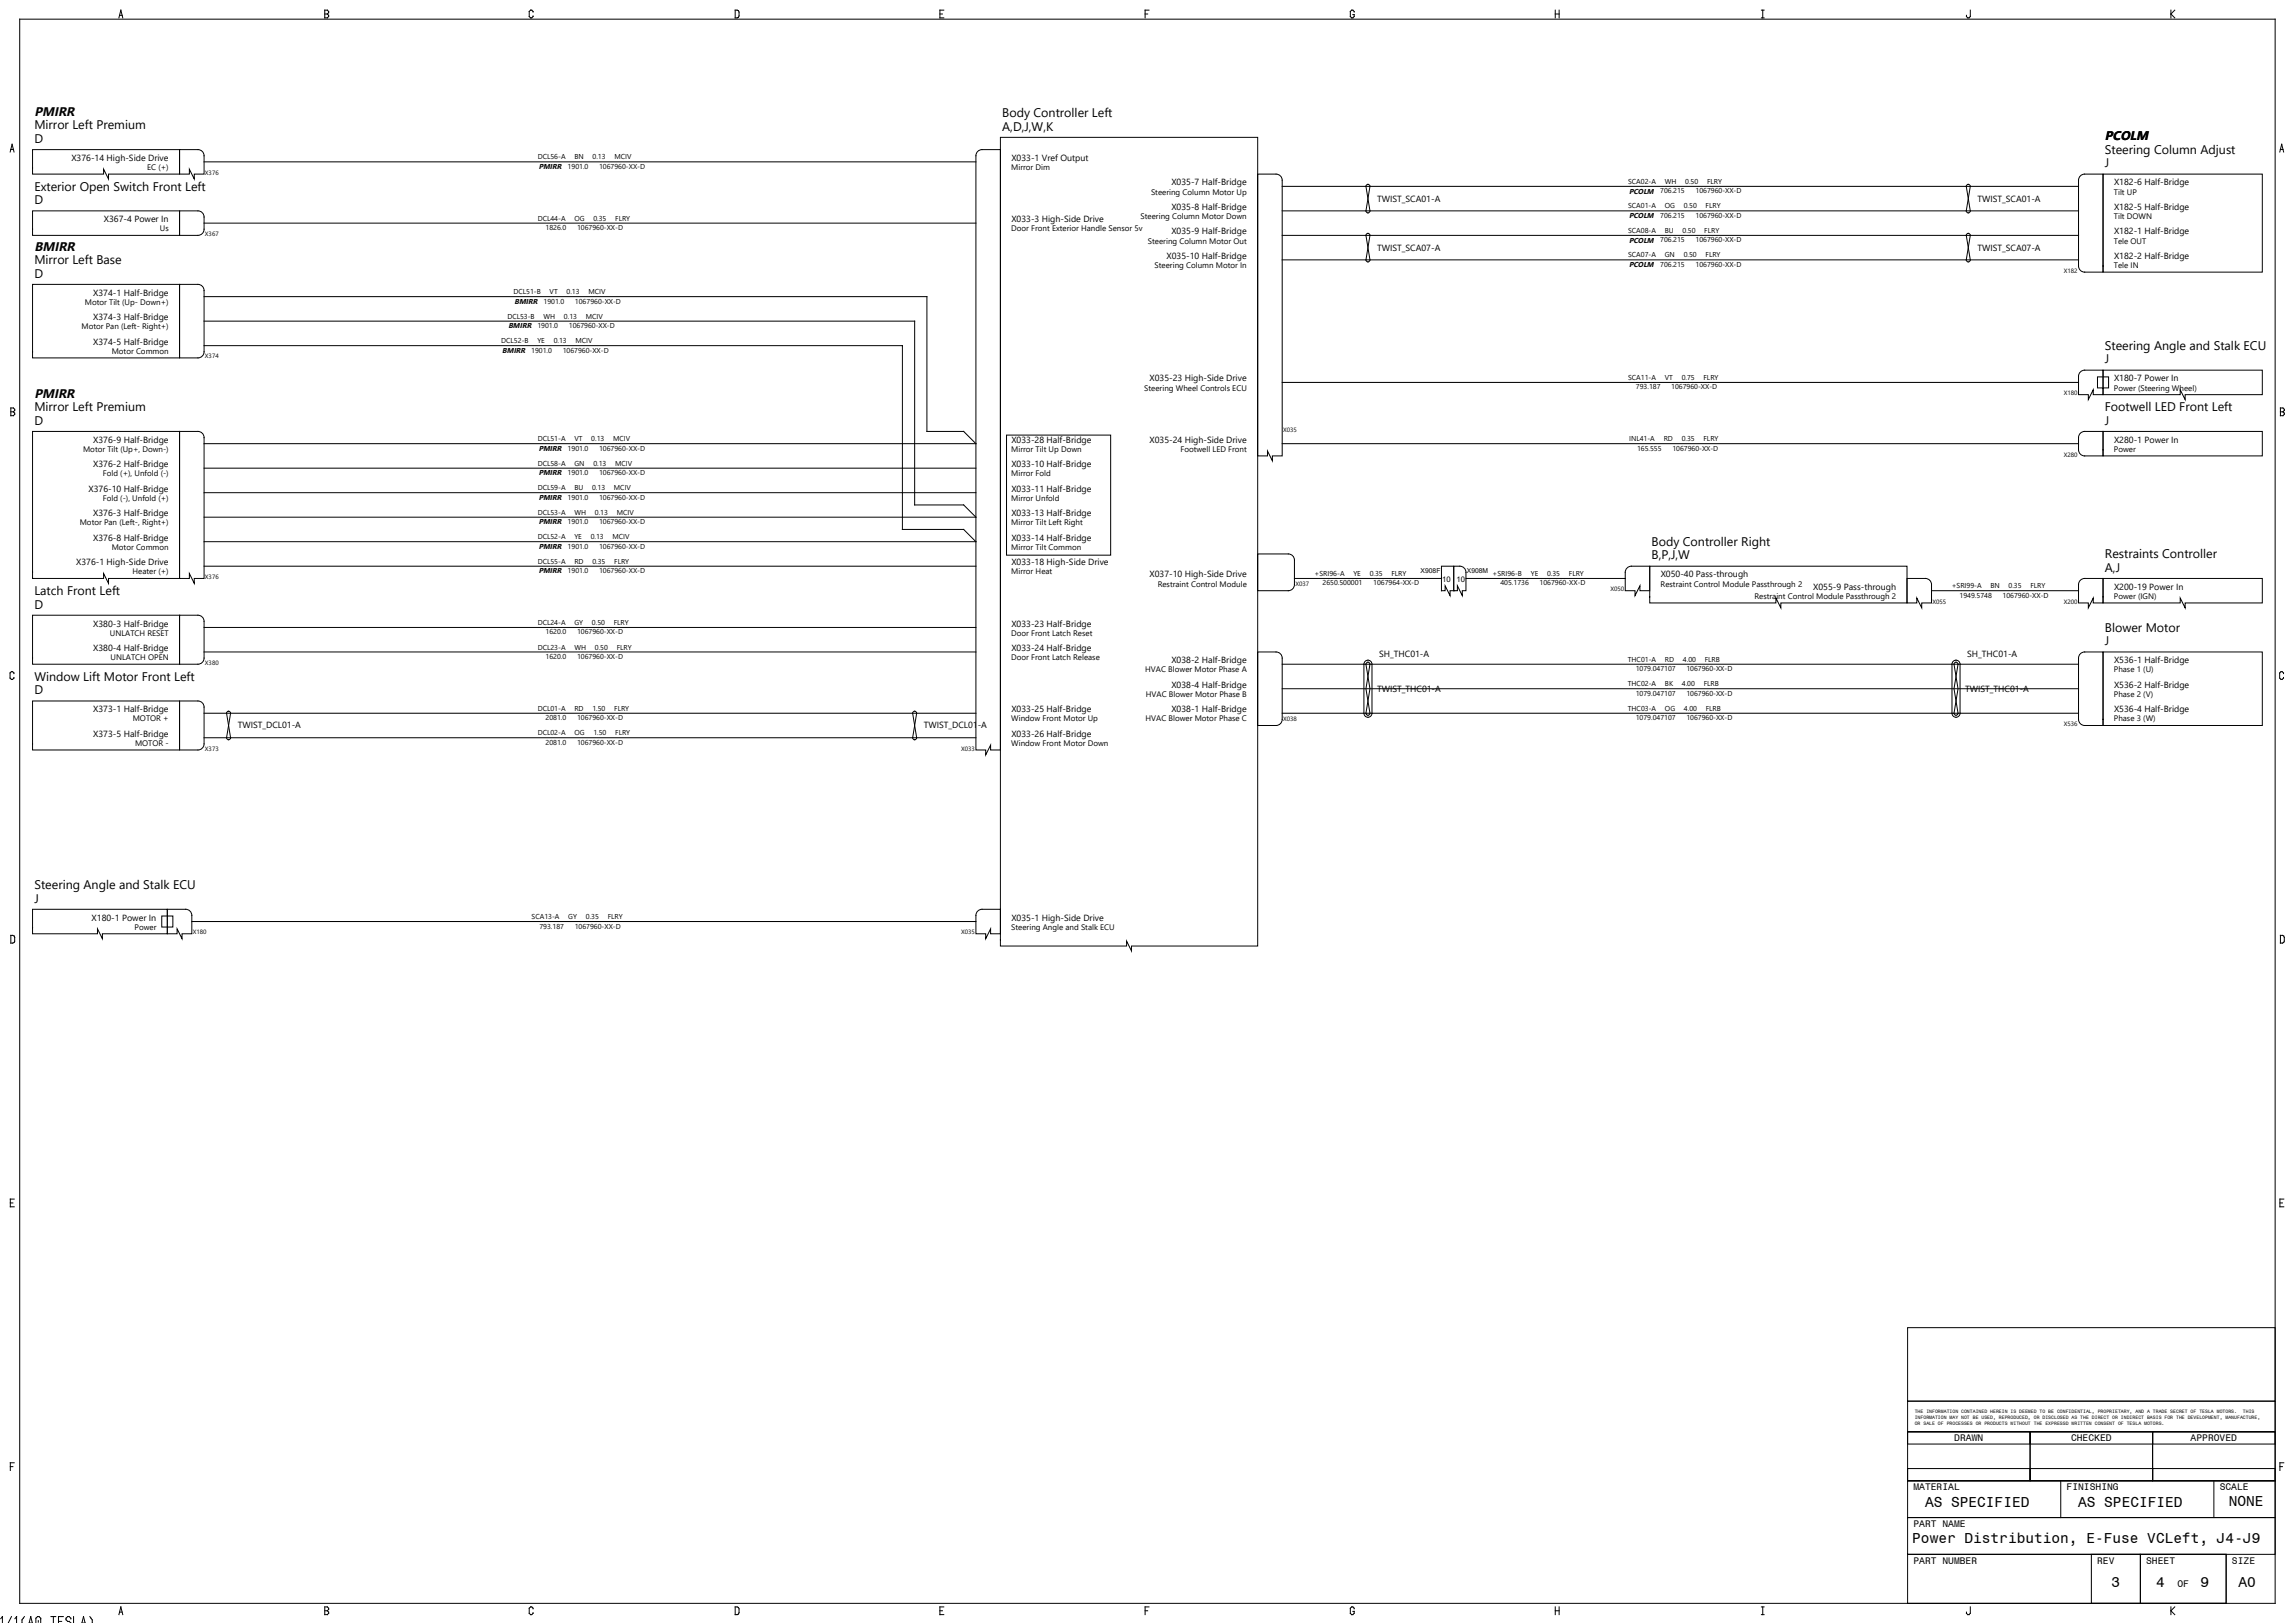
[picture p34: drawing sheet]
<svg xmlns="http://www.w3.org/2000/svg" width="1189mm" height="841mm" viewBox="0 0 1189 841" stroke-linecap="round" stroke-linejoin="round" font-family="sans-serif">
<defs><g id="words">
<g font-size="7.5">
<text x="998" y="781">AS SPECIFIED</text>
<text x="1077" y="781">AS SPECIFIED</text>
<text x="1155" y="781">NONE</text>
<text x="991" y="799">Power Distribution, E-Fuse VCLeft, J4-J9</text>
<text x="1094" y="822">3</text>
<text x="1117" y="822">4</text>
<text x="1140" y="822">9</text>
<text x="1160" y="822">A0</text>
</g>
<g font-size="6.6">
<text x="18" y="60">PMIRR</text>
<text x="1091" y="73">PCOLM</text>
<text x="18" y="130">BMIRR</text>
<text x="18" y="206">PMIRR</text>
</g>
<g font-size="6.5">
<text x="519" y="61">Body Controller Left</text>
<text x="18" y="67">Mirror Left Premium</text>
<text x="519" y="68">A,D,J,W,K</text>
<text x="18" y="74">D</text>
<text x="1091" y="80">Steering Column Adjust</text>
<text x="1091" y="87">J</text>
<text x="18" y="99">Exterior Open Switch Front Left</text>
<text x="18" y="106">D</text>
<text x="18" y="137">Mirror Left Base</text>
<text x="18" y="144">D</text>
<text x="1091" y="181">Steering Angle and Stalk ECU</text>
<text x="1091" y="188">J</text>
<text x="18" y="213">Mirror Left Premium</text>
<text x="1091" y="213">Footwell LED Front Left</text>
<text x="18" y="220">D</text>
<text x="1091" y="220">J</text>
<text x="856" y="283">Body Controller Right</text>
<text x="856" y="290">B,P,J,W</text>
<text x="1091" y="289">Restraints Controller</text>
<text x="1091" y="296">A,J</text>
<text x="18" y="308">Latch Front Left</text>
<text x="18" y="315">D</text>
<text x="1091" y="327">Blower Motor</text>
<text x="1091" y="334">J</text>
<text x="18" y="353">Window Lift Motor Front Left</text>
<text x="18" y="360">D</text>
<text x="18" y="461">Steering Angle and Stalk ECU</text>
<text x="18" y="468">J</text>
</g>
<g font-size="5">
<text x="1013" y="747">DRAWN</text>
<text x="1073" y="747">CHECKED</text>
<text x="1135" y="747">APPROVED</text>
<text x="992" y="772">MATERIAL</text>
<text x="1071" y="772">FINISHING</text>
<text x="1150" y="772">SCALE</text>
<text x="992" y="791">PART NAME</text>
<text x="992" y="810">PART NUMBER</text>
<text x="1087" y="810">REV</text>
<text x="1112" y="810">SHEET</text>
<text x="1157" y="810">SIZE</text>
<text x="1128" y="822">OF</text>
</g>
<g font-size="4.6">
<text x="37" y="83">X376-14 High-Side Drive</text>
<text x="524" y="83">X033-1 Vref Output</text>
<text x="607" y="96">X035-7 Half-Bridge</text>
<text x="1096" y="96">X182-6 Half-Bridge</text>
<text x="714" y="104">TWIST_SCA01-A</text>
<text x="1025" y="104">TWIST_SCA01-A</text>
<text x="607" y="109">X035-8 Half-Bridge</text>
<text x="1096" y="109">X182-5 Half-Bridge</text>
<text x="54" y="115">X367-4 Power In</text>
<text x="524" y="115">X033-3 High-Side Drive</text>
<text x="607" y="121">X035-9 Half-Bridge</text>
<text x="1096" y="121">X182-1 Half-Bridge</text>
<text x="714" y="130">TWIST_SCA07-A</text>
<text x="1025" y="130">TWIST_SCA07-A</text>
<text x="605" y="134">X035-10 Half-Bridge</text>
<text x="1096" y="134">X182-2 Half-Bridge</text>
<text x="48" y="153">X374-1 Half-Bridge</text>
<text x="48" y="166">X374-3 Half-Bridge</text>
<text x="48" y="179">X374-5 Half-Bridge</text>
<text x="596" y="198">X035-23 High-Side Drive</text>
<text x="1096" y="198">X180-7 Power In</text>
<text x="48" y="229">X376-9 Half-Bridge</text>
<text x="524" y="229">X033-28 Half-Bridge</text>
<text x="596" y="229">X035-24 High-Side Drive</text>
<text x="1096" y="229">X280-1 Power In</text>
<text x="48" y="242">X376-2 Half-Bridge</text>
<text x="524" y="242">X033-10 Half-Bridge</text>
<text x="46" y="255">X376-10 Half-Bridge</text>
<text x="524" y="255">X033-11 Half-Bridge</text>
<text x="48" y="268">X376-3 Half-Bridge</text>
<text x="524" y="268">X033-13 Half-Bridge</text>
<text x="48" y="280">X376-8 Half-Bridge</text>
<text x="524" y="280">X033-14 Half-Bridge</text>
<text x="39" y="293">X376-1 High-Side Drive</text>
<text x="524" y="293">X033-18 High-Side Drive</text>
<text x="596" y="299">X037-10 High-Side Drive</text>
<text x="861" y="299">X050-40 Pass-through</text>
<text x="940" y="306">X055-9 Pass-through</text>
<text x="1096" y="306">X200-19 Power In</text>
<text x="48" y="325">X380-3 Half-Bridge</text>
<text x="524" y="325">X033-23 Half-Bridge</text>
<text x="48" y="337">X380-4 Half-Bridge</text>
<text x="524" y="337">X033-24 Half-Bridge</text>
<text x="715" y="340">SH_THC01-A</text>
<text x="1019" y="340">SH_THC01-A</text>
<text x="607" y="344">X038-2 Half-Bridge</text>
<text x="1096" y="344">X536-1 Half-Bridge</text>
<text x="607" y="356">X038-4 Half-Bridge</text>
<text x="714" y="358">TWIST_THC01-A</text>
<text x="1018" y="358">TWIST_THC01-A</text>
<text x="1096" y="356">X536-2 Half-Bridge</text>
<text x="48" y="369">X373-1 Half-Bridge</text>
<text x="524" y="369">X033-25 Half-Bridge</text>
<text x="607" y="369">X038-1 Half-Bridge</text>
<text x="1096" y="369">X536-4 Half-Bridge</text>
<text x="123" y="377">TWIST_DCL01-A</text>
<text x="479" y="377">TWIST_DCL01-A</text>
<text x="48" y="382">X373-5 Half-Bridge</text>
<text x="524" y="382">X033-26 Half-Bridge</text>
<text x="47" y="477">X180-1 Power In</text>
<text x="524" y="477">X035-1 High-Side Drive</text>
</g>
<g font-size="4.2">
<text x="76" y="88">EC (+)</text>
<text x="524" y="88">Mirror Dim</text>
<text x="597" y="101">Steering Column Motor Up</text>
<text x="1096" y="101">Tilt UP</text>
<text x="591" y="114">Steering Column Motor Down</text>
<text x="1096" y="114">Tilt DOWN</text>
<text x="83" y="120">Us</text>
<text x="524" y="120">Door Front Exterior Handle Sensor 5v</text>
<text x="595" y="126">Steering Column Motor Out</text>
<text x="1096" y="126">Tele OUT</text>
<text x="598" y="139">Steering Column Motor In</text>
<text x="1096" y="139">Tele IN</text>
<text x="44" y="158">Motor Tilt (Up- Down+)</text>
<text x="42" y="171">Motor Pan (Left- Right+)</text>
<text x="58" y="183">Motor Common</text>
<text x="593" y="202">Steering Wheel Controls ECU</text>
<text x="1096" y="202">Power (Steering Wheel)</text>
<text x="43" y="234">Motor Tilt (Up+, Down-)</text>
<text x="524" y="234">Mirror Tilt Up Down</text>
<text x="612" y="234">Footwell LED Front</text>
<text x="1096" y="234">Power</text>
<text x="53" y="247">Fold (+), Unfold (-)</text>
<text x="524" y="247">Mirror Fold</text>
<text x="53" y="260">Fold (-), Unfold (+)</text>
<text x="524" y="260">Mirror Unfold</text>
<text x="41" y="272">Motor Pan (Left-, Right+)</text>
<text x="524" y="272">Mirror Tilt Left Right</text>
<text x="58" y="285">Motor Common</text>
<text x="524" y="285">Mirror Tilt Common</text>
<text x="69" y="298">Heater (+)</text>
<text x="524" y="298">Mirror Heat</text>
<text x="600" y="304">Restraint Control Module</text>
<text x="861" y="304">Restraint Control Module Passthrough 2</text>
<text x="909" y="310">Restraint Control Module Passthrough 2</text>
<text x="1096" y="310">Power (IGN)</text>
<text x="57" y="329">UNLATCH RESET</text>
<text x="524" y="329">Door Front Latch Reset</text>
<text x="57" y="342">UNLATCH OPEN</text>
<text x="524" y="342">Door Front Latch Release</text>
<text x="594" y="348">HVAC Blower Motor Phase A</text>
<text x="1096" y="348">Phase 1 (U)</text>
<text x="594" y="361">HVAC Blower Motor Phase B</text>
<text x="1096" y="361">Phase 2 (V)</text>
<text x="69" y="374">MOTOR +</text>
<text x="524" y="374">Window Front Motor Up</text>
<text x="594" y="374">HVAC Blower Motor Phase C</text>
<text x="1096" y="374">Phase 3 (W)</text>
<text x="70" y="387">MOTOR -</text>
<text x="524" y="387">Window Front Motor Down</text>
<text x="70" y="482">Power</text>
<text x="524" y="482">Steering Angle and Stalk ECU</text>
</g>
<g font-size="4">
<text x="747" y="302">10</text>
<text x="755" y="302">10</text>
</g>
<g font-size="3.8">
<text x="279" y="88">PMIRR</text>
<text x="844" y="100">PCOLM</text>
<text x="844" y="113">PCOLM</text>
<text x="844" y="126">PCOLM</text>
<text x="844" y="138">PCOLM</text>
<text x="267" y="157">BMIRR</text>
<text x="263" y="170">BMIRR</text>
<text x="260" y="183">BMIRR</text>
<text x="279" y="234">PMIRR</text>
<text x="279" y="246">PMIRR</text>
<text x="279" y="259">PMIRR</text>
<text x="279" y="272">PMIRR</text>
<text x="279" y="284">PMIRR</text>
<text x="279" y="297">PMIRR</text>
</g>
<g font-size="3.7">
<text x="279" y="83">DCL56-A</text>
<text x="298" y="83">BN</text>
<text x="307" y="83">0.13</text>
<text x="318" y="83">MCIV</text>
<text x="294" y="88">1901.0</text>
<text x="310" y="88">1067960-XX-D</text>
<text x="844" y="95">SCA02-A</text>
<text x="863" y="95">WH</text>
<text x="873" y="95">0.50</text>
<text x="885" y="95">FLRY</text>
<text x="860" y="100">706.215</text>
<text x="879" y="100">1067960-XX-D</text>
<text x="844" y="108">SCA01-A</text>
<text x="860" y="113">706.215</text>
<text x="863" y="108">OG</text>
<text x="873" y="108">0.50</text>
<text x="879" y="113">1067960-XX-D</text>
<text x="884" y="108">FLRY</text>
<text x="279" y="114">DCL44-A</text>
<text x="283" y="119">1826.0</text>
<text x="298" y="114">OG</text>
<text x="299" y="119">1067960-XX-D</text>
<text x="308" y="114">0.35</text>
<text x="319" y="114">FLRY</text>
<text x="844" y="121">SCA08-A</text>
<text x="860" y="126">706.215</text>
<text x="863" y="121">BU</text>
<text x="872" y="121">0.50</text>
<text x="879" y="126">1067960-XX-D</text>
<text x="883" y="121">FLRY</text>
<text x="844" y="133">SCA07-A</text>
<text x="863" y="133">GN</text>
<text x="873" y="133">0.50</text>
<text x="884" y="133">FLRY</text>
<text x="860" y="138">706.215</text>
<text x="879" y="138">1067960-XX-D</text>
<text x="266" y="152">DCL51-B</text>
<text x="285" y="152">VT</text>
<text x="294" y="152">0.13</text>
<text x="305" y="152">MCIV</text>
<text x="282" y="157">1901.0</text>
<text x="298" y="157">1067960-XX-D</text>
<text x="263" y="165">DCL53-B</text>
<text x="282" y="165">WH</text>
<text x="292" y="165">0.13</text>
<text x="304" y="165">MCIV</text>
<text x="279" y="170">1901.0</text>
<text x="295" y="170">1067960-XX-D</text>
<text x="260" y="178">DCL52-B</text>
<text x="278" y="178">YE</text>
<text x="287" y="178">0.13</text>
<text x="298" y="178">MCIV</text>
<text x="275" y="183">1901.0</text>
<text x="292" y="183">1067960-XX-D</text>
<text x="844" y="197">SCA11-A</text>
<text x="863" y="197">VT</text>
<text x="872" y="197">0.75</text>
<text x="883" y="197">FLRY</text>
<text x="848" y="202">793.187</text>
<text x="866" y="202">1067960-XX-D</text>
<text x="279" y="229">DCL51-A</text>
<text x="294" y="234">1901.0</text>
<text x="298" y="229">VT</text>
<text x="306" y="229">0.13</text>
<text x="310" y="234">1067960-XX-D</text>
<text x="318" y="229">MCIV</text>
<text x="844" y="229">INL41-A</text>
<text x="848" y="234">165.555</text>
<text x="862" y="229">RD</text>
<text x="867" y="234">1067960-XX-D</text>
<text x="872" y="229">0.35</text>
<text x="883" y="229">FLRY</text>
<text x="279" y="241">DCL58-A</text>
<text x="298" y="241">GN</text>
<text x="308" y="241">0.13</text>
<text x="319" y="241">MCIV</text>
<text x="294" y="246">1901.0</text>
<text x="310" y="246">1067960-XX-D</text>
<text x="279" y="254">DCL59-A</text>
<text x="298" y="254">BU</text>
<text x="307" y="254">0.13</text>
<text x="318" y="254">MCIV</text>
<text x="294" y="259">1901.0</text>
<text x="310" y="259">1067960-XX-D</text>
<text x="279" y="267">DCL53-A</text>
<text x="298" y="267">WH</text>
<text x="308" y="267">0.13</text>
<text x="320" y="267">MCIV</text>
<text x="294" y="272">1901.0</text>
<text x="310" y="272">1067960-XX-D</text>
<text x="279" y="279">DCL52-A</text>
<text x="298" y="279">YE</text>
<text x="306" y="279">0.13</text>
<text x="317" y="279">MCIV</text>
<text x="294" y="284">1901.0</text>
<text x="310" y="284">1067960-XX-D</text>
<text x="279" y="292">DCL55-A</text>
<text x="298" y="292">RD</text>
<text x="307" y="292">0.35</text>
<text x="318" y="292">FLRY</text>
<text x="294" y="297">1901.0</text>
<text x="310" y="297">1067960-XX-D</text>
<text x="681" y="298">+SRI96-A</text>
<text x="701" y="298">YE</text>
<text x="710" y="298">0.35</text>
<text x="721" y="298">FLRY</text>
<text x="774" y="298">+SRI96-B</text>
<text x="793" y="298">YE</text>
<text x="802" y="298">0.35</text>
<text x="813" y="298">FLRY</text>
<text x="685" y="303">2650.500001</text>
<text x="712" y="303">1067964-XX-D</text>
<text x="778" y="303">405.1736</text>
<text x="798" y="303">1067960-XX-D</text>
<text x="1011" y="305">+SRI99-A</text>
<text x="1032" y="305">BN</text>
<text x="1041" y="305">0.35</text>
<text x="1052" y="305">FLRY</text>
<text x="1016" y="310">1949.5748</text>
<text x="1038" y="310">1067960-XX-D</text>
<text x="279" y="324">DCL24-A</text>
<text x="298" y="324">GY</text>
<text x="307" y="324">0.50</text>
<text x="318" y="324">FLRY</text>
<text x="283" y="329">1620.0</text>
<text x="299" y="329">1067960-XX-D</text>
<text x="279" y="337">DCL23-A</text>
<text x="283" y="341">1620.0</text>
<text x="298" y="337">WH</text>
<text x="299" y="341">1067960-XX-D</text>
<text x="308" y="337">0.50</text>
<text x="320" y="337">FLRY</text>
<text x="844" y="343">THC01-A</text>
<text x="848" y="348">1079.047107</text>
<text x="863" y="343">RD</text>
<text x="872" y="343">4.00</text>
<text x="874" y="348">1067960-XX-D</text>
<text x="884" y="343">FLRB</text>
<text x="844" y="356">THC02-A</text>
<text x="863" y="356">BK</text>
<text x="872" y="356">4.00</text>
<text x="883" y="356">FLRB</text>
<text x="848" y="361">1079.047107</text>
<text x="874" y="361">1067960-XX-D</text>
<text x="279" y="368">DCL01-A</text>
<text x="298" y="368">RD</text>
<text x="307" y="368">1.50</text>
<text x="318" y="368">FLRY</text>
<text x="844" y="368">THC03-A</text>
<text x="863" y="368">OG</text>
<text x="873" y="368">4.00</text>
<text x="884" y="368">FLRB</text>
<text x="283" y="373">2081.0</text>
<text x="299" y="373">1067960-XX-D</text>
<text x="848" y="373">1079.047107</text>
<text x="874" y="373">1067960-XX-D</text>
<text x="279" y="381">DCL02-A</text>
<text x="298" y="381">OG</text>
<text x="308" y="381">1.50</text>
<text x="319" y="381">FLRY</text>
<text x="283" y="386">2081.0</text>
<text x="299" y="386">1067960-XX-D</text>
<text x="275" y="476">SCA13-A</text>
<text x="295" y="476">GY</text>
<text x="304" y="476">0.35</text>
<text x="315" y="476">FLRY</text>
<text x="280" y="481">793.187</text>
<text x="298" y="481">1067960-XX-D</text>
</g>
<g font-size="3.5">
<text x="736" y="297">X908F</text>
<text x="760" y="297">X908M</text>
</g>
<g font-size="3.2">
<text x="106" y="91">X376</text>
<text x="106" y="122">X367</text>
<text x="1070" y="141">X182</text>
<text x="106" y="186">X374</text>
<text x="1070" y="205">X180</text>
<text x="665" y="224">X035</text>
<text x="1070" y="237">X280</text>
<text x="106" y="300">X376</text>
<text x="671" y="304">X037</text>
<text x="835" y="306">X050</text>
<text x="1001" y="313">X055</text>
<text x="1070" y="313">X200</text>
<text x="106" y="344">X380</text>
<text x="665" y="374">X038</text>
<text x="1070" y="376">X536</text>
<text x="106" y="389">X373</text>
<text x="498" y="389">X033</text>
<text x="100" y="484">X180</text>
<text x="498" y="484">X035</text>
</g>
<g font-size="2.5">
<text x="992" y="732">THE INFORMATION CONTAINED HEREIN IS DEEMED TO BE CONFIDENTIAL, PROPRIETARY, AND A TRADE SECRET OF TESLA MOTORS.</text>
<text x="992" y="736">INFORMATION MAY NOT BE USED, REPRODUCED, OR DISCLOSED AS THE DIRECT OR INDIRECT BASIS FOR THE DEVELOPMENT, MANUFACTURE,</text>
<text x="1162" y="732">THIS</text>
<text x="992" y="739">OR SALE OF PROCESSES OR PRODUCTS WITHOUT THE EXPRESSD WRITTEN CONSENT OF TESLA MOTORS.</text>
</g>
</g></defs>
<g fill="none" stroke="#000" stroke-width=".52">
<path d="M10 10h1169v821h-1169zM62 9l1-4 1 4M62 8h1M168 5h2v1v1v2h-2zM168 7h2M276 6v-1l-2 1v3h2v-1M381 5l2 1v2l-1 1h-1zM487 7h1M489 5h-2v4h2M593 7h2M595 5h-2v4M702 6l-1-1-1 1v3h2v-1h-1"/>
<path d="M806 7h2M806 5v4M808 5v4M913 9h1M913 5h1M914 5v4M1021 5v4h-1l-1-1M1125 5v4M1127 5l-2 2 2 2M5 79l1-4 1 4M6 77h1M17 78h76v12h-37v3l-2-5v2h-37z"/>
<path d="M93 78h10a3 3 0 0 1 3 3v9h-5v3l-3-5v2h-5zM507 78h2h9v311h-5v-3l-2 5v-2h-5v-308zM518 71h134v419h-66v3l-2-5v2h-66zM1181 79l1-4 1 4M1182 77h1M106 84h400M652 90h9a3 3 0 0 1 3 3v143h-5v3l-2-5v2h-5zM664 97h413M708 96h1l1 1-2 12a1 1 0 0 0 1 1 1 1 0 0 0 1-1l-2-12zM1019 96h1l1 1-2 12a1 1 0 0 0 1 1 1 1 0 0 0 1-1l-2-12zM1078 91l2-1h10v51h-10a3 3 0 0 1-3-3v-45zM1090 90h82v51h-82z"/>
<path d="M17 109h76v13h-76zM93 109h10a3 3 0 0 1 3 3v7a3 3 0 0 1-3 3h-10zM106 116h400M664 109h413M664 135h413M664 122h413M708 121v1l2 13a1 1 0 0 1-1 1 1 1 0 0 1-1-1l2-13-1-1zM1019 121h1l1 1-2 13a1 1 0 0 0 1 1 1 1 0 0 0 1-1l-2-13zM17 147h76v38h-76zM93 147h10a3 3 0 0 1 3 4v31a3 3 0 0 1-3 3h-10zM106 154h374v70h19l7 6h-400M106 166h368v96h25l7 6h-400"/>
<path d="M106 179h362v95h31l7 7h-400M664 198h413M1078 193l2-1h10v13h-5v-3l-3 5v-2h-5v-10zM1087 195h6v6h-6zM1090 192h82v13h-40v2l-2-5v3h-40zM6 211h1l1 1-1 1 1 2h-1h-1zM6 213h1M1182 211h1l1 1-1 1 1 2h-1h-1zM1182 213h1M17 224h76v76h-37v2l-2-5v3h-37zM93 224h10a3 3 0 0 1 3 3v73h-5v2l-3-5v3h-5zM522 225h54v63h-54z"/>
<path d="M664 230h413M1078 224h2h10v12h-10a3 3 0 0 1-3-3v-7zM1090 224h82v12h-82zM106 243h400M106 255h400M106 293h400M652 287h16a3 3 0 0 1 3 3v13a3 3 0 0 1-3 3h-16zM671 300h76M747 293h6v13h-2v3l-2-5v2h-2zM753 293h4a3 3 0 0 1 3 4v9h-2v3l-3-5v2h-2zM760 300h82M843 294l2-1h10v13h-5v-2l-3 5v-3h-5v-9z"/>
<path d="M855 293h133v19h-65v3l-3-5v2h-65zM988 300h10a3 3 0 0 1 3 3v9h-5v3l-3-5v2h-5zM1090 300h82v12h-40v3l-2-5v2h-40zM17 319h76v25h-76zM93 319h10a3 3 0 0 1 3 3v19a3 3 0 0 1-3 3h-10zM753 306h.1M1001 306h76M1078 301l2-1h10v12h-5v-2l-3 5v-3h-5v-9zM106 325h400M106 338h400M652 338h9a3 3 0 0 1 3 3v32a3 3 0 0 1-3 3h-9zM1078 339l2-1h10v38h-10a3 3 0 0 1-3-3v-32z"/>
<path d="M1090 338h82v38h-82zM7 349v-1l-2 1v2l2 1v-1M664 344h413M664 357h413M707 343a2.1 2.1 0 0 1 3-1 2.1 2.1 0 0 1 1 2v26a2.1 2.1 0 0 1-2 2 2.1 2.1 0 0 1-2-2v-26zM708 343h1l1 1a45 45 0 0 0 0 26 1 1 0 0 1-1 1 1 1 0 0 1-1-1l2-13-2-13zM1012 343a2.1 2.1 0 0 1 3-1 2.1 2.1 0 0 1 1 2v26a2.1 2.1 0 0 1-2 2 2.1 2.1 0 0 1-2-2v-26zM1013 344a1 1 0 0 1 1-1 1 1 0 0 1 1 1l-2 13 2 13a1 1 0 0 1-1 1 1 1 0 0 1-1-1l2-13zM1183 349v-1l-2 1v2l2 1v-1M17 363h76v26h-76zM93 363h10a3 3 0 0 1 3 3v19a3 3 0 0 1-3 4h-10zM106 370h400"/>
<path d="M118 369a1 1 0 0 1 1 0 1 1 0 0 1 1 1l-3 12a1 1 0 0 0 1 1 1.1 1.1 0 0 0 2-1zM473 369h1l1 1-2 12a1 1 0 0 0 1 1 1 1 0 0 0 1-1l-2-12zM664 370h413M106 382h400M17 471h70v13h-34v2l-2-5v3h-34zM84 475h6v5h-6zM87 471h9a3 3 0 0 1 3 3v10h-5v2l-2-5v3h-5zM99 478h407M507 472l2-1h9v13h-5v-3l-2 5v-2h-5v-10zM6 485h1l1 1v2l-1 1h-1zM1182 485h2v1v2l-1 1h-1zM5 623h2"/>
<path d="M7 621h-2v4h2M1182 623h1M1184 621h-2v4h2M989 688h190v38h-190zM989 726h190v16h-190zM5 760h2M7 758h-2v4M989 742h63v25h-63zM989 742h63v6h-63zM1052 742h64v25h-64zM1052 742h64v6h-64zM1116 742h63v25h-63z"/>
<path d="M1116 742h63v6h-63zM1182 760h1M1184 758h-2v4M989 767h190v19h-190zM989 761h63v6h-63zM1052 761h64v6h-64zM1068 767v19M1116 761h63v6h-63zM1147 767v19M989 786h190v19h-190zM989 805h165v26h-165zM1084 805h25v26h-25z"/>
<path d="M1109 805h45v26h-45zM0 839l1-1v3M6 838l-2 3M8 839l1-1v3M13 838l-2 1v2M16 838l1 3h-2zM20 840v1M26 838h3M28 838v3M33 838h-3v3M37 839l-1-1-2 1 3 2M38 838v3"/>
<path d="M43 838l1 3h-2zM47 838l1 1v2M62 837l1-4 1 4M62 835h1M168 833h2v2v1v1h-2zM168 835h2M276 834v-1h-2v3l2 1v-1M381 833h2v1v2l-1 1h-1zM487 835h1M489 833h-2v4h2M593 835h2M595 833h-2v4"/>
<path d="M702 834l-1-1h-1v3v1l2-1v-1h-1M806 835h2M806 833v4M808 833v4M913 837h1M913 833h1M914 833v4M1021 833v3l-1 1-1-2M1125 833v4M1127 833l-2 2 2 2M11 841h.1M19 841v-2v-1l2 1v2"/>
<path d="M30 840h2M37 841h.1M48 841h.1"/>
</g>
<use href="#words"/>
</svg>
